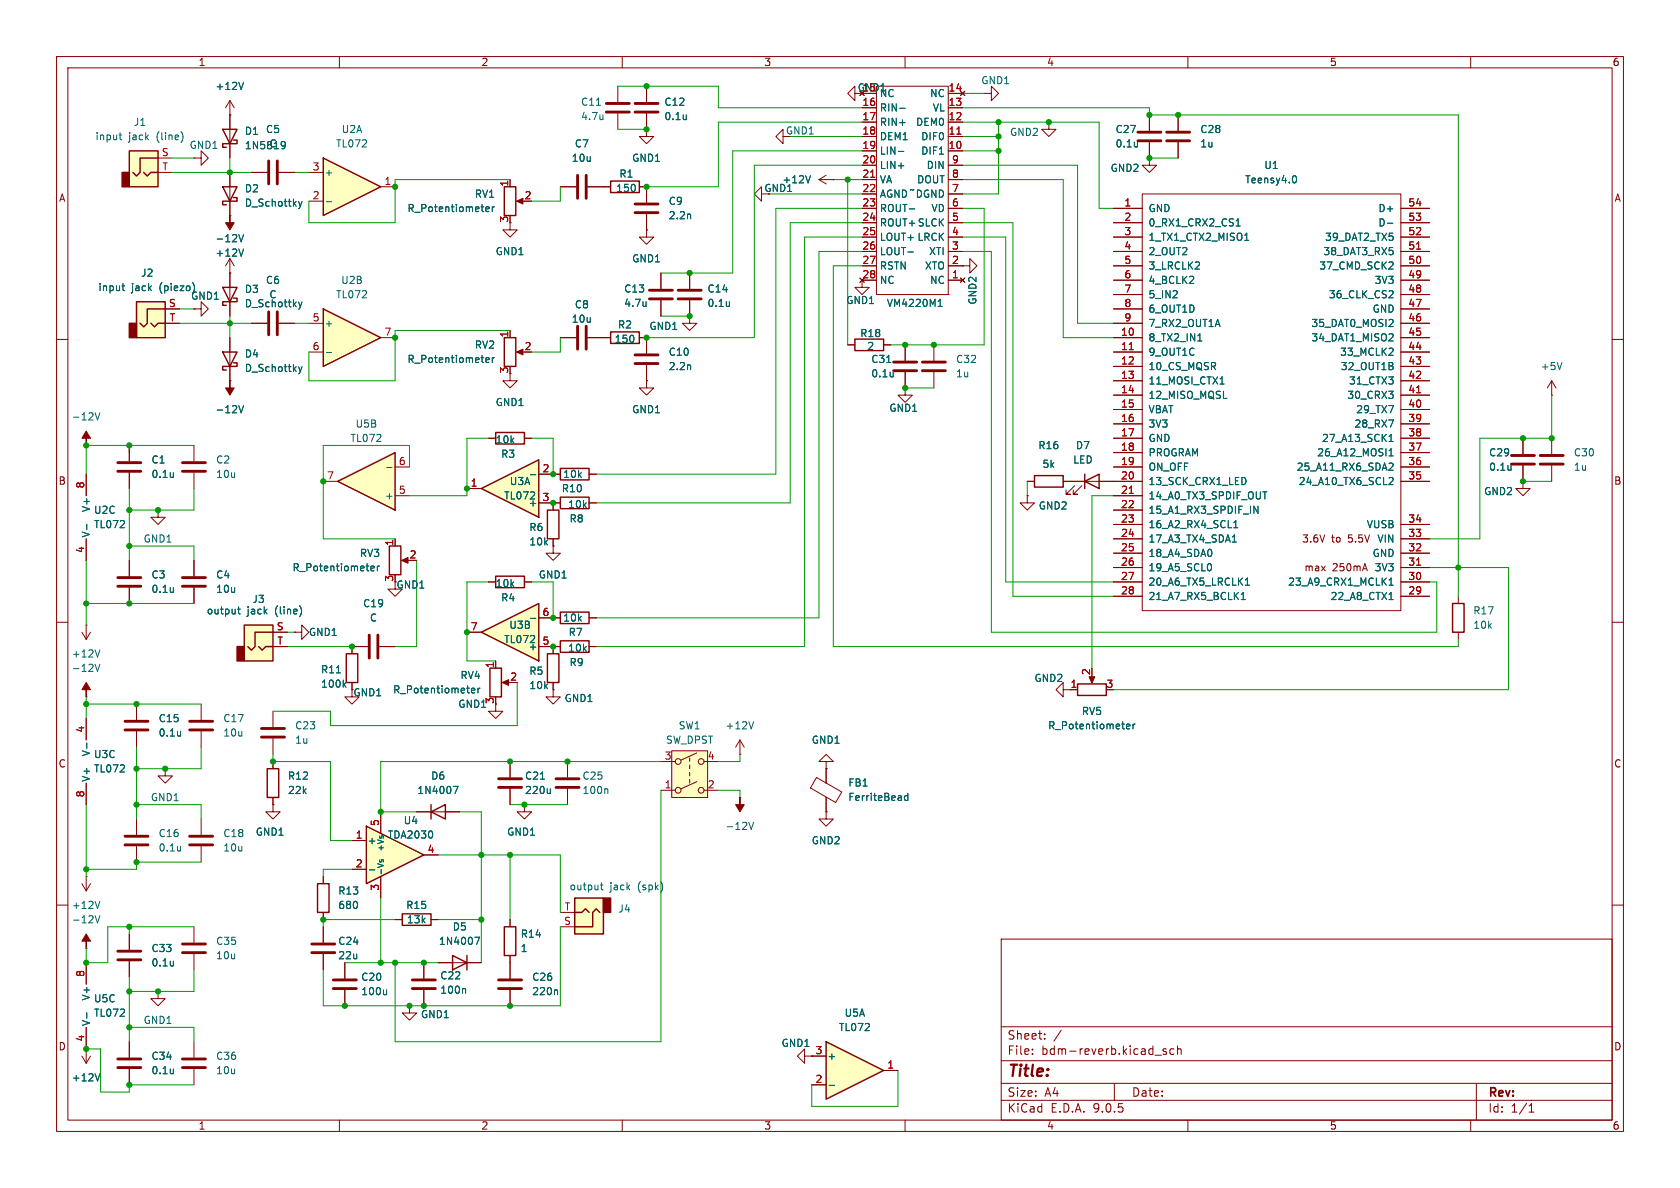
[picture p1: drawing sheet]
<svg xmlns="http://www.w3.org/2000/svg" width="297mm" height="210mm" viewBox="0 0 297 210" stroke-linecap="round" stroke-linejoin="round" font-family="sans-serif">
<defs><g id="words">
<text font-size="2.8" fill="#840000" x="178" y="190.9">Title:</text>
<g font-size="2.1" fill="#840000">
<text x="178" y="184">Sheet:</text>
<text x="178" y="186.7">File:</text>
<text x="184.1" y="186.7">bdm-reverb.kicad_sch</text>
<text x="178" y="196.9">KiCad</text>
<text x="178" y="194.1">Size:</text>
<text x="184.7" y="194.1">A4</text>
<text x="185.7" y="196.9">E.D.A.</text>
<text x="193.3" y="196.9">9.0.5</text>
<text x="200" y="194.1">Date:</text>
<text x="263" y="194.3">Rev:</text>
<text x="263" y="196.9">Id:</text>
<text x="267.1" y="196.9">1/1</text>
</g>
<g font-size="1.8" fill="#840000">
<text x="35" y="11.9">1</text>
<text x="85" y="11.9">2</text>
<text x="135" y="11.9">3</text>
<text x="185" y="11.9">4</text>
<text x="235" y="11.9">5</text>
<text x="285" y="11.9">6</text>
<text x="151.5" y="16.4">GND1</text>
<text x="10.3" y="35.9">A</text>
<text x="135" y="34.1">GND1</text>
<text x="285.3" y="35.9">A</text>
<text x="89.9" y="39.4" transform="rotate(-90 89.9 39.4)">3</text>
<text x="89.9" y="66.1" transform="rotate(-90 89.9 66.1)">3</text>
<text x="10.3" y="85.9">B</text>
<text x="285.3" y="85.9">B</text>
<text x="230.1" y="96.1">3.6V</text>
<text x="230.5" y="101.2">max</text>
<text x="235.4" y="96.1">to</text>
<text x="235.5" y="101.2">250mA</text>
<text x="238.4" y="96.1">5.5V</text>
<text x="69.6" y="102.9" transform="rotate(-90 69.6 102.9)">3</text>
<text x="62.4" y="123.3">GND1</text>
<text x="87.4" y="124.5" transform="rotate(-90 87.4 124.5)">3</text>
<text x="189.2" y="121.7">1</text>
<text x="10.3" y="135.9">C</text>
<text x="285.3" y="135.9">C</text>
<text x="10.3" y="185.9">D</text>
<text x="285.3" y="185.9">D</text>
<text x="35" y="199.9">1</text>
<text x="85" y="199.9">2</text>
<text x="135" y="199.9">3</text>
<text x="185" y="199.9">4</text>
<text x="235" y="199.9">5</text>
<text x="285" y="199.9">6</text>
</g>
<g font-size="1.8" fill="#006464">
<text x="38" y="16.1">+12V</text>
<text x="155.4" y="17.4">NC</text>
<text x="164.3" y="17.4">NC</text>
<text x="173.4" y="15.1">GND1</text>
<text x="23.6" y="22.5">J1</text>
<text x="46.9" y="23.7">C5</text>
<text x="60.3" y="23.7">U2A</text>
<text x="102.6" y="18.9">C11</text>
<text x="102.6" y="21.4">4.7u</text>
<text x="117.4" y="18.9">C12</text>
<text x="117.4" y="21.4">0.1u</text>
<text x="138.8" y="24">GND1</text>
<text x="155.4" y="22.5">RIN+</text>
<text x="155.4" y="19.9">RIN-</text>
<text x="161.8" y="22.5">DEM0</text>
<text x="164.8" y="19.9">VL</text>
<text x="197.1" y="23.7">C27</text>
<text x="212.1" y="23.7">C28</text>
<text x="16.8" y="25">input</text>
<text x="22.7" y="25">jack</text>
<text x="27.8" y="25">(line)</text>
<text x="33.4" y="26.5">GND1</text>
<text x="43.2" y="24">D1</text>
<text x="43.2" y="26.6">1N5819</text>
<text x="47.5" y="26.3">C</text>
<text x="59.3" y="26.3">TL072</text>
<text x="101" y="28.8">10u</text>
<text x="101.5" y="26.3">C7</text>
<text x="111.7" y="28.8">GND1</text>
<text x="155.4" y="27.5">LIN-</text>
<text x="155.4" y="25">DEM1</text>
<text x="162.8" y="27.5">DIF1</text>
<text x="162.8" y="25">DIF0</text>
<text x="178.5" y="24.2">GND2</text>
<text x="197.1" y="26.3">0.1u</text>
<text x="212.1" y="26.3">1u</text>
<text x="43.2" y="34.2">D2</text>
<text x="57.3" y="31.3">+</text>
<text x="83.8" y="35.2">RV1</text>
<text x="108.8" y="34.1">150</text>
<text x="109.4" y="31.6">R1</text>
<text x="138.2" y="32.6">+12V</text>
<text x="155.4" y="35.2">AGND DGND</text>
<text x="155.4" y="32.6">VA</text>
<text x="155.4" y="30.1">LIN+</text>
<text x="160.7" y="34.4">~</text>
<text x="162" y="32.6">DOUT</text>
<text x="163.7" y="30.1">DIN</text>
<text x="196.2" y="30.6">GND2</text>
<text x="220" y="32.6">Teensy4.0</text>
<text x="223.4" y="30.1">U1</text>
<text x="43.2" y="36.7">D_Schottky</text>
<text x="71.9" y="37.7">R_Potentiometer</text>
<text x="118.1" y="36.4">C9</text>
<text x="118.1" y="39">2.2n</text>
<text x="155.4" y="40.2">ROUT+ SLCK</text>
<text x="155.4" y="37.7">ROUT-</text>
<text x="164.6" y="37.7">VD</text>
<text x="202.9" y="37.7">GND</text>
<text x="202.9" y="40.2">0_RX1_CRX2_CS1</text>
<text x="243.6" y="37.7">D+</text>
<text x="243.6" y="40.2">D-</text>
<text x="38" y="45.6">+12V</text>
<text x="38" y="43">-12V</text>
<text x="87.5" y="45.3">GND1</text>
<text x="111.7" y="46.6">GND1</text>
<text x="155.4" y="47.9">RSTN</text>
<text x="155.4" y="45.3">LOUT-</text>
<text x="155.4" y="42.8">LOUT+ LRCK</text>
<text x="163.4" y="47.9">XTO</text>
<text x="164.1" y="45.3">XTI</text>
<text x="202.9" y="47.9">3_LRCLK2</text>
<text x="202.9" y="42.8">1_TX1_CTX2_MISO1</text>
<text x="202.9" y="45.3">2_OUT2</text>
<text x="233.1" y="47.9">37_CMD_SCK2</text>
<text x="233.9" y="45.3">38_DAT3_RX5</text>
<text x="234.2" y="42.8">39_DAT2_TX5</text>
<text x="17.3" y="51.7">input</text>
<text x="23.2" y="51.7">jack</text>
<text x="24.8" y="49.1">J2</text>
<text x="28.3" y="51.7">(piezo)</text>
<text x="33.7" y="53.2">GND1</text>
<text x="43.2" y="52">D3</text>
<text x="46.9" y="50.4">C6</text>
<text x="47.5" y="52.9">C</text>
<text x="59.3" y="52.9">TL072</text>
<text x="60.2" y="50.4">U2B</text>
<text x="110.2" y="51.9">C13</text>
<text x="125" y="51.9">C14</text>
<text x="149.5" y="53.9">GND1</text>
<text x="155.4" y="50.4">NC</text>
<text x="164.3" y="50.4">NC</text>
<text x="172.8" y="53.9" transform="rotate(-90 172.8 53.9)">GND2</text>
<text x="202.9" y="50.4">4_BCLK2</text>
<text x="202.9" y="52.9">5_IN2</text>
<text x="234.8" y="52.9">36_CLK_CS2</text>
<text x="242.9" y="50.4">3V3</text>
<text x="43.2" y="54.5">D_Schottky</text>
<text x="57.3" y="58">+</text>
<text x="101" y="57.3">10u</text>
<text x="101.5" y="54.7">C8</text>
<text x="109.1" y="58.3">R2</text>
<text x="110.2" y="54.5">4.7u</text>
<text x="114.7" y="58.5">GND1</text>
<text x="125" y="54.5">0.1u</text>
<text x="152" y="59.8">R18</text>
<text x="156.7" y="54.5">VM4220M1</text>
<text x="202.9" y="55.5">6_OUT1D</text>
<text x="202.9" y="58">7_RX2_OUT1A</text>
<text x="231.7" y="58">35_DAT0_MOSI2</text>
<text x="242.6" y="55.5">GND</text>
<text x="43.2" y="63.4">D4</text>
<text x="43.2" y="66">D_Schottky</text>
<text x="71.9" y="64.4">R_Potentiometer</text>
<text x="83.8" y="61.8">RV2</text>
<text x="108.6" y="60.8">150</text>
<text x="118.1" y="63.1">C10</text>
<text x="118.1" y="65.6">2.2n</text>
<text x="153.2" y="62.1">2</text>
<text x="153.9" y="64.4">C31</text>
<text x="168.9" y="64.4">C32</text>
<text x="202.9" y="60.6">8_TX2_IN1</text>
<text x="202.9" y="63.1">9_OUT1C</text>
<text x="202.9" y="65.6">10_CS_MQSR</text>
<text x="231.7" y="60.6">34_DAT1_MISO2</text>
<text x="236.8" y="63.1">33_MCLK2</text>
<text x="236.9" y="65.6">32_OUT1B</text>
<text x="272.3" y="65.6">+5V</text>
<text x="87.5" y="72">GND1</text>
<text x="153.9" y="66.9">0.1u</text>
<text x="168.9" y="66.9">1u</text>
<text x="202.9" y="68.2">11_MOSI_CTX1</text>
<text x="202.9" y="70.7">12_MISO_MQSL</text>
<text x="238.1" y="70.7">30_CRX3</text>
<text x="238.4" y="68.2">31_CTX3</text>
<text x="12.6" y="74.5">-12V</text>
<text x="38" y="73.3">-12V</text>
<text x="62.8" y="75.8">U5B</text>
<text x="111.7" y="73.3">GND1</text>
<text x="157.1" y="73">GND1</text>
<text x="202.9" y="73.3">VBAT</text>
<text x="202.9" y="75.8">3V3</text>
<text x="239.4" y="75.8">28_RX7</text>
<text x="239.7" y="73.3">29_TX7</text>
<text x="26.7" y="82.1">C1</text>
<text x="38.1" y="82.1">C2</text>
<text x="61.9" y="78.3">TL072</text>
<text x="87.5" y="78.6">10k</text>
<text x="88.5" y="81.1">R3</text>
<text x="183.5" y="79.6">R16</text>
<text x="184.2" y="82.9">5k</text>
<text x="189.6" y="82.1">LED</text>
<text x="190.1" y="79.6">D7</text>
<text x="202.9" y="78.3">GND</text>
<text x="202.9" y="80.9">PROGRAM</text>
<text x="202.9" y="83.4">ON_OFF</text>
<text x="229.1" y="83.4">25_A11_RX6_SDA2</text>
<text x="232.8" y="80.9">26_A12_MOSI1</text>
<text x="233.6" y="78.3">27_A13_SCK1</text>
<text x="263.2" y="80.9">C29</text>
<text x="263.2" y="83.4">0.1u</text>
<text x="278.1" y="83.4">1u</text>
<text x="278.1" y="80.9">C30</text>
<text x="26.7" y="84.7">0.1u</text>
<text x="38.1" y="84.7">10u</text>
<text x="67.9" y="88.5">+</text>
<text x="89" y="88.5">TL072</text>
<text x="90" y="86">U3A</text>
<text x="93.3" y="89.8">+</text>
<text x="99.2" y="87.2">R10</text>
<text x="99.5" y="84.7">10k</text>
<text x="202.9" y="86">13_SCK_CRX1_LED</text>
<text x="202.9" y="88.5">14_A0_TX3_SPDIF_OUT</text>
<text x="229.5" y="86">24_A10_TX6_SCL2</text>
<text x="262.3" y="87.7">GND2</text>
<text x="16.1" y="95.1" transform="rotate(-90 16.1 95.1)">V-</text>
<text x="16.1" y="90.6" transform="rotate(-90 16.1 90.6)">V+</text>
<text x="16.5" y="91">U2C</text>
<text x="16.5" y="93.6">TL072</text>
<text x="93.5" y="94.1">R6</text>
<text x="100.3" y="90">10k</text>
<text x="100.6" y="92.6">R8</text>
<text x="183.5" y="90.3">GND2</text>
<text x="202.9" y="91">15_A1_RX3_SPDIF_IN</text>
<text x="202.9" y="93.6">16_A2_RX4_SCL1</text>
<text x="241.5" y="93.6">VUSB</text>
<text x="25.3" y="96.1">GND1</text>
<text x="51.6" y="101.2">R_Potentiometer</text>
<text x="63.5" y="98.7">RV3</text>
<text x="93.5" y="96.6">10k</text>
<text x="202.9" y="96.1">17_A3_TX4_SDA1</text>
<text x="202.9" y="98.7">18_A4_SDA0</text>
<text x="202.9" y="101.2">19_A5_SCL0</text>
<text x="242.6" y="98.7">GND</text>
<text x="242.9" y="101.2">3V3</text>
<text x="243.4" y="96.1">VIN</text>
<text x="26.7" y="102.5">C3</text>
<text x="26.7" y="105">0.1u</text>
<text x="38.1" y="102.5">C4</text>
<text x="38.1" y="105">10u</text>
<text x="44.5" y="106.8">J3</text>
<text x="64.1" y="107.5">C19</text>
<text x="70" y="104.2">GND1</text>
<text x="87.5" y="104">10k</text>
<text x="88.5" y="106.5">R4</text>
<text x="95.1" y="102.5">GND1</text>
<text x="202.9" y="103.7">20_A6_TX5_LRCLK1</text>
<text x="202.9" y="106.3">21_A7_RX5_BCLK1</text>
<text x="227.6" y="103.7">23_A9_CRX1_MCLK1</text>
<text x="235.1" y="106.3">22_A8_CTX1</text>
<text x="36.5" y="108.8">output</text>
<text x="43.7" y="108.8">jack</text>
<text x="48.7" y="108.8">(line)</text>
<text x="54.5" y="112.6">GND1</text>
<text x="65.3" y="110.1">C</text>
<text x="89" y="113.9">TL072</text>
<text x="89.9" y="111.4">U3B</text>
<text x="93.3" y="110.1">-</text>
<text x="99.5" y="110.1">10k</text>
<text x="100.4" y="112.6">R7</text>
<text x="260.4" y="111.4">10k</text>
<text x="260.4" y="108.8">R17</text>
<text x="12.6" y="116.4">+12V</text>
<text x="12.6" y="119">-12V</text>
<text x="56.7" y="119.2">R11</text>
<text x="93.3" y="115.2">+</text>
<text x="93.5" y="119.5">R5</text>
<text x="100.3" y="115.4">10k</text>
<text x="100.6" y="118">R9</text>
<text x="56.7" y="121.8">100k</text>
<text x="69.4" y="122.8">R_Potentiometer</text>
<text x="80.9" y="125.3">GND1</text>
<text x="81.3" y="120.2">RV4</text>
<text x="93.5" y="122">10k</text>
<text x="99.7" y="124.3">GND1</text>
<text x="182.8" y="120.8">GND2</text>
<text x="27.9" y="127.9">C15</text>
<text x="27.9" y="130.4">0.1u</text>
<text x="39.4" y="127.9">C17</text>
<text x="39.4" y="130.4">10u</text>
<text x="52.1" y="131.7">1u</text>
<text x="52.1" y="129.1">C23</text>
<text x="117.6" y="131.7">SW_DPST</text>
<text x="119.9" y="129.1">SW1</text>
<text x="128.2" y="129.1">+12V</text>
<text x="143.4" y="131.7">GND1</text>
<text x="185.2" y="129.1">R_Potentiometer</text>
<text x="191.2" y="126.6">RV5</text>
<text x="16.1" y="133.8" transform="rotate(-90 16.1 133.8)">V-</text>
<text x="16.5" y="134.2">U3C</text>
<text x="16.5" y="136.8">TL072</text>
<text x="16.1" y="138.3" transform="rotate(-90 16.1 138.3)">V+</text>
<text x="26.6" y="141.8">GND1</text>
<text x="50.8" y="140.6">22k</text>
<text x="50.8" y="138">R12</text>
<text x="73.7" y="140.6">1N4007</text>
<text x="76.1" y="138">D6</text>
<text x="92.7" y="140.6">220u</text>
<text x="92.7" y="138">C21</text>
<text x="102.9" y="140.6">100n</text>
<text x="102.9" y="138">C25</text>
<text x="149.9" y="139.2">FB1</text>
<text x="149.9" y="141.8">FerriteBead</text>
<text x="27.9" y="148.2">C16</text>
<text x="39.4" y="148.2">C18</text>
<text x="45.1" y="147.9">GND1</text>
<text x="64.9" y="149.5">+</text>
<text x="68.5" y="148.4">TDA2030</text>
<text x="71.3" y="145.9">U4</text>
<text x="89.6" y="147.9">GND1</text>
<text x="128.2" y="146.9">-12V</text>
<text x="143.4" y="149.5">GND2</text>
<text x="27.9" y="150.7">0.1u</text>
<text x="39.4" y="150.7">10u</text>
<text x="12.6" y="160.9">+12V</text>
<text x="59.7" y="160.9">680</text>
<text x="59.7" y="158.3">R13</text>
<text x="71.7" y="160.9">R15</text>
<text x="100.6" y="157.6">output</text>
<text x="107.8" y="157.6">jack</text>
<text x="109.2" y="161.5">J4</text>
<text x="112.9" y="157.6">(spk)</text>
<text x="12.6" y="163.4">-12V</text>
<text x="38.1" y="167.2">C35</text>
<text x="59.7" y="167.2">C24</text>
<text x="71.8" y="163.4">13k</text>
<text x="77.5" y="167.2">1N4007</text>
<text x="79.9" y="164.7">D5</text>
<text x="92" y="166">R14</text>
<text x="26.7" y="168.5">C33</text>
<text x="26.7" y="171">0.1u</text>
<text x="38.1" y="169.8">10u</text>
<text x="59.7" y="169.8">22u</text>
<text x="63.8" y="173.6">C20</text>
<text x="77.7" y="173.3">C22</text>
<text x="92" y="168.5">1</text>
<text x="94" y="173.6">C26</text>
<text x="16.1" y="177" transform="rotate(-90 16.1 177)">V+</text>
<text x="16.5" y="177.4">U5C</text>
<text x="16.5" y="179.9">TL072</text>
<text x="63.8" y="176.1">100u</text>
<text x="77.7" y="175.9">100n</text>
<text x="94" y="176.1">220n</text>
<text x="149.2" y="179.9">U5A</text>
<text x="16.1" y="181.5" transform="rotate(-90 16.1 181.5)">V-</text>
<text x="25.3" y="181.2">GND1</text>
<text x="74.3" y="180.2">GND1</text>
<text x="138.1" y="185.3">GND1</text>
<text x="148.2" y="182.5">TL072</text>
<text x="12.6" y="191.4">+12V</text>
<text x="26.7" y="187.6">C34</text>
<text x="26.7" y="190.1">0.1u</text>
<text x="38.1" y="187.6">C36</text>
<text x="38.1" y="190.1">10u</text>
<text x="146.2" y="187.6">+</text>
</g>
<g font-size="1.8" fill="#a90000">
<text x="152.4" y="16.3">15</text>
<text x="167.6" y="16.3">14</text>
<text x="152.4" y="23.9">18</text>
<text x="152.4" y="21.3">17</text>
<text x="152.4" y="18.8">16</text>
<text x="167.6" y="23.9">11</text>
<text x="167.6" y="21.3">12</text>
<text x="167.6" y="18.8">13</text>
<text x="28.5" y="27.7">S</text>
<text x="152.4" y="29">20</text>
<text x="152.4" y="26.4">19</text>
<text x="167.6" y="26.4">10</text>
<text x="168.2" y="29">9</text>
<text x="28.6" y="30.2">T</text>
<text x="55.2" y="30.2">3</text>
<text x="55.2" y="35.3">2</text>
<text x="67.9" y="32.8">1</text>
<text x="89.9" y="33.1" transform="rotate(-90 89.9 33.1)">1</text>
<text x="92.6" y="35.3">2</text>
<text x="152.4" y="34">22</text>
<text x="152.4" y="31.5">21</text>
<text x="168.2" y="34">7</text>
<text x="168.2" y="31.5">8</text>
<text x="152.4" y="41.7">25</text>
<text x="152.4" y="39.1">24</text>
<text x="152.4" y="36.6">23</text>
<text x="168.2" y="41.7">4</text>
<text x="168.2" y="39.1">5</text>
<text x="168.2" y="36.6">6</text>
<text x="198.7" y="36.6">1</text>
<text x="198.7" y="39.1">2</text>
<text x="198.7" y="41.7">3</text>
<text x="248.9" y="36.6">54</text>
<text x="248.9" y="39.1">53</text>
<text x="248.9" y="41.7">52</text>
<text x="152.4" y="46.7">27</text>
<text x="152.4" y="44.2">26</text>
<text x="168.2" y="46.7">2</text>
<text x="168.2" y="44.2">3</text>
<text x="198.7" y="46.7">5</text>
<text x="198.7" y="44.2">4</text>
<text x="248.9" y="44.2">51</text>
<text x="248.9" y="46.7">50</text>
<text x="152.4" y="49.3">28</text>
<text x="168.2" y="49.3">1</text>
<text x="198.7" y="49.3">6</text>
<text x="198.7" y="51.8">7</text>
<text x="248.9" y="49.3">49</text>
<text x="248.9" y="51.8">48</text>
<text x="29.8" y="54.4">S</text>
<text x="29.9" y="56.9">T</text>
<text x="55.2" y="56.9">5</text>
<text x="67.9" y="59.4">7</text>
<text x="89.9" y="59.8" transform="rotate(-90 89.9 59.8)">1</text>
<text x="198.1" y="59.4">10</text>
<text x="198.7" y="54.4">8</text>
<text x="198.7" y="56.9">9</text>
<text x="248.9" y="54.4">47</text>
<text x="248.9" y="56.9">46</text>
<text x="248.9" y="59.4">45</text>
<text x="55.2" y="62">6</text>
<text x="92.6" y="62">2</text>
<text x="198.1" y="62">11</text>
<text x="198.1" y="64.5">12</text>
<text x="248.9" y="62">44</text>
<text x="248.9" y="64.5">43</text>
<text x="198.1" y="67.1">13</text>
<text x="198.1" y="69.6">14</text>
<text x="248.9" y="67.1">42</text>
<text x="248.9" y="69.6">41</text>
<text x="198.1" y="72.1">15</text>
<text x="198.1" y="74.7">16</text>
<text x="198.1" y="77.2">17</text>
<text x="248.9" y="72.1">40</text>
<text x="248.9" y="74.7">39</text>
<text x="248.9" y="77.2">38</text>
<text x="70.4" y="82.3">6</text>
<text x="95.8" y="83.6">2</text>
<text x="198.1" y="79.8">18</text>
<text x="198.1" y="82.3">19</text>
<text x="248.9" y="79.8">37</text>
<text x="248.9" y="82.3">36</text>
<text x="15" y="86.4" transform="rotate(-90 15 86.4)">8</text>
<text x="57.7" y="84.8">7</text>
<text x="70.4" y="87.4">5</text>
<text x="83.1" y="86.1">1</text>
<text x="95.8" y="88.6">3</text>
<text x="198.1" y="84.8">20</text>
<text x="198.1" y="87.4">21</text>
<text x="198.1" y="89.9">22</text>
<text x="248.9" y="84.8">35</text>
<text x="198.1" y="92.5">23</text>
<text x="198.1" y="95">24</text>
<text x="248.9" y="92.5">34</text>
<text x="248.9" y="95">33</text>
<text x="15" y="97.9" transform="rotate(-90 15 97.9)">4</text>
<text x="69.6" y="96.6" transform="rotate(-90 69.6 96.6)">1</text>
<text x="72.3" y="98.8">2</text>
<text x="198.1" y="97.5">25</text>
<text x="198.1" y="100.1">26</text>
<text x="248.9" y="97.5">32</text>
<text x="248.9" y="100.1">31</text>
<text x="198.1" y="102.6">27</text>
<text x="198.1" y="105.2">28</text>
<text x="248.9" y="102.6">30</text>
<text x="248.9" y="105.2">29</text>
<text x="48.8" y="111.5">S</text>
<text x="83.1" y="111.5">7</text>
<text x="95.8" y="109">6</text>
<text x="48.9" y="114">T</text>
<text x="87.4" y="118.2" transform="rotate(-90 87.4 118.2)">1</text>
<text x="95.8" y="114">5</text>
<text x="192.8" y="119.5" transform="rotate(-90 192.8 119.5)">2</text>
<text x="90.1" y="120.4">2</text>
<text x="195.5" y="121.7">3</text>
<text x="15" y="129.6" transform="rotate(-90 15 129.6)">4</text>
<text x="117.4" y="134.4">3</text>
<text x="125" y="134.4">4</text>
<text x="15" y="141" transform="rotate(-90 15 141)">8</text>
<text x="117.4" y="139.4">1</text>
<text x="125" y="139.4">2</text>
<text x="62.8" y="148.3">1</text>
<text x="67.1" y="146.1" transform="rotate(-90 67.1 146.1)">5</text>
<text x="62.8" y="153.4">2</text>
<text x="75.5" y="150.9">4</text>
<text x="67.1" y="157.6" transform="rotate(-90 67.1 157.6)">3</text>
<text x="99.7" y="161">T</text>
<text x="99.6" y="163.6">S</text>
<text x="15" y="172.8" transform="rotate(-90 15 172.8)">8</text>
<text x="15" y="184.2" transform="rotate(-90 15 184.2)">4</text>
<text x="144.1" y="186.4">3</text>
<text x="144.1" y="191.5">2</text>
<text x="156.8" y="189">1</text>
</g>
<g font-size="1.4" fill="#006464">
<text x="68" y="154.8" transform="rotate(-90 68 154.8)">-Vs</text>
<text x="68" y="150.7" transform="rotate(-90 68 150.7)">+Vs</text>
</g>
</g></defs>
<g fill="none" stroke="#840000" stroke-width=".18">
<path d="M10 10h277v190h-277zM12 12h273v186h-273zM60 10v2M110 10v2M160 10v2M210 10v2M260 10v2M134.6 34.3v-1.3l-1.3 1.3 1.3 1.3v-1.3h1.3M138.4 24.1v-1.2l-1.2 1.2 1.2 1.3v-1.3h1.3M144.8 31.8l1.2 .7M144.8 31.8h2.5M146 31l-1.2 .8"/>
<path d="M147.3 31.8h.1M114.3 40.6v1.3h1.3l-1.3 1.3-1.3-1.3h1.3M114.3 40.6h.1M10 60h2M285 60h2M10 110h2M285 110h2M130.8 133.4h.1M130.8 130.8l-.8 1.3M130.8 130.8l.8 1.3M130.8 130.8v2.6M144.3 137.4l4.5 2.6-1.1 1.9-4.4-2.6z"/>
<path d="M146 134.6h1.3l-1.3-1.2-1.2 1.2h1.2v1.3M146 135.9h.1M146 135.9v2.5M130.8 141h.1M146 143.5v1.3h1.3l-1.3 1.3-1.2-1.3h1.2M146 143.5h.1M146 140.9v2.6M10 160h2M177 166h108v32h-108zM285 160h2M60 198v2M110 198v2"/>
<path d="M160 198v2M177 194.5h108M177 191.5h108M177 187.5h108M177 181.5h108M182.5 186.3v.1M182.5 185.5v.1M184.7 183.6v.1M184.7 182.8v.1M187.6 182.1l-1.3 2M197 191.5v3M204.2 186.5h1.1"/>
<path d="M206.2 185.5l-.4-.1-.2 .2 .1 .2 .5 .2v.3h-.6M207.5 185.5l-.4-.1-.3 .3v.4l.2 .2h.5M208.2 185.5l.2-.1 .3 .1 .1 .9M208.2 184.9v1.5M210 198v2M260 198v2M261 191.5v6.5M270.3 196.6h.9M270.3 195.5l.4-.4v1.5"/>
</g>
<path d="M143.3 31.1l-.4 1.2M133.2 127.6l-.4 1.2M132.4 145.4l.4 1.2 .4-1.2M160.5 140.2v1.3M160.5 140.7h-.4l-.2 .2 .1 .5h.5" fill="none" stroke="#006464" stroke-width=".18"/>
<path d="M130.8 141v1.2h.8l-.8 1.3-.8-1.3h.8z" fill="#840000" stroke="#840000" stroke-width=".18"/>
<path d="M118.7 132.7h6.4v8.3h-6.4z" fill="#ffffc2"/>
<g fill="none" stroke="#840000" stroke-width=".18">
<path d="M109.2 15.2v2.8M109.2 20.1v2.8M114.3 22.9v1.2h1.3l-1.3 1.3-1.3-1.3h1.3M114.3 22.9h.1M114.3 33v2.8M114.3 37.8v2.8M100.3 134.6v2.8M100.3 139.4v2.8M116.8 134.6h2.6M116.8 139.7h2.6M118.7 132.7h6.4v8.3h-6.4zM121.9 134v.6"/>
<path d="M121.9 135.3v.6M121.9 136.5v.7M121.9 137.8v.6M123.2 133.1l-2.8 1.3M123.2 138.2l-2.8 1.2M124.5 134.6h2.5M124.5 139.7h2.5"/>
<circle cx="119.9" cy="139.7" r=".51"/>
<circle cx="119.9" cy="134.6" r=".51"/>
<circle cx="124" cy="139.7" r=".51"/>
<circle cx="124" cy="134.6" r=".51"/>
</g>
<path d="M107.2 18.3h4.1M107.2 19.8h4.1M112.3 36.1h4M112.3 37.6h4M98.3 137.7h4.1M98.3 139.2h4.1" fill="none" stroke="#840000" stroke-width=".51"/>
<path d="M105.4 18.6h.8M106.6 20.3v.9M106.6 21l-.1 .1M122 37.9l.1 .8M107.3 139.4l.2 .2v.7" fill="none" stroke="#006464" stroke-width=".18"/>
<path d="M146 184.2l10.2 5-10.2 5.1z" fill="#ffffc2"/>
<path d="M146 184.2l10.2 5-10.2 5.1z" fill="none" stroke="#840000" stroke-width=".25"/>
<path d="M274.3 69.9h.1M274.3 67.3l-.7 1.3M274.3 67.3l.8 1.3M274.3 67.3v2.6M142.2 186.7v-1.3l-1.2 1.3 1.2 1.3v-1.3h1.3M143.5 186.7h.1M143.5 186.7h2.5M143.5 191.8h2.5M156.2 189.2h2.5" fill="none" stroke="#840000" stroke-width=".18"/>
<path d="M276.1 64.1l-.4 1.2M146.6 191.9h.9" fill="none" stroke="#006464" stroke-width=".18"/>
<path d="M101.6 158.8h5.1v6.3h-5.1z" fill="#ffffc2"/>
<path d="M106.7 158.8h1.2v2.5h-1.2z" fill="#840000" stroke="#840000" stroke-width=".25"/>
<path d="M87.6 76.5h5.1v2h-5.1zM191.8 85.1l2.5-1.3v2.6zM191.8 83.8v2.6M87.6 101.9h5.1v2h-5.1zM101.6 158.8h5.1v6.3h-5.1zM101.6 161.3h1.3l.6-.6 .6 .6M106 161.3l-.6-.6-.6 .6v2.5h-3.2" fill="none" stroke="#840000" stroke-width=".25"/>
<g fill="none" stroke="#840000" stroke-width=".18">
<path d="M203.2 20.3v2.8M203.2 25.1v2.8M86.4 77.5h1.2M92.7 77.5h1.3M189.2 85.1h7.6M190 85.9l-1.5 1.5h.7h-.7v-.8M191.3 85.9l-1.6 1.5h.8h-.8v-.8M69.8 102.9v1.2h1.3l-1.3 1.3-1.2-1.3h1.2M86.4 102.9h1.2M92.7 102.9h1.3M62.2 121.9v1.3h1.3l-1.3 1.3-1.2-1.3h1.2M87.6 124.5v1.2h1.3l-1.3 1.3-1.2-1.3h1.2"/>
<path d="M90.2 134.6v2.8M90.2 139.4v2.8M97.8 121.9v1.3h1.3l-1.3 1.3-1.3-1.3h1.3M97.8 121.9h.1M72.4 177.8v1.3h1.3l-1.3 1.2-1.3-1.2h1.3M72.4 177.8h.1M99.1 163.8h2.5M99.1 161.3h2.5"/>
</g>
<path d="M201.1 25.1v.9M201.1 25.9h-.1M95.5 137.7h.8M97.3 139.4v.9M97.3 140.2l-.2 .1M106.1 156.5h.5M106.3 156v1.1l.3 .2" fill="none" stroke="#006464" stroke-width=".18"/>
<path d="M201.2 23.4h4M201.2 24.9h4M88.1 137.7h4.1M88.1 139.2h4.1" fill="none" stroke="#840000" stroke-width=".51"/>
<path d="M85.1 111.8l10.1-5.1v10.1z" fill="#ffffc2"/>
<path d="M85.1 111.8l10.1-5.1v10.1zM76.2 143.5l2.5-1.3v2.6zM76.2 142.2v2.6" fill="none" stroke="#840000" stroke-width=".25"/>
<path d="M97.8 96.5v1.3h1.3l-1.3 1.3-1.3-1.3h1.3M97.8 96.5h.1M82.5 111.8h2.6M95.2 114.3h2.6M95.2 109.2h2.6M73.7 143.5h7.6" fill="none" stroke="#840000" stroke-width=".18"/>
<path d="M93.8 109.3h.9M80.1 139h.9l-.6 1.3" fill="none" stroke="#006464" stroke-width=".18"/>
<path d="M85.1 86.4l10.1-5.1v10.1z" fill="#ffffc2"/>
<g fill="none" stroke="#840000" stroke-width=".25">
<path d="M39.4 33h2.5l-1.3 2.6zM41.3 34.9h.6v.7h-2.5v.6h.6M107.9 32h5.1v2h-5.1zM107.9 58.7h5.1v2h-5.1zM151.1 59.9h5.1v2.1h-5.1zM85.1 86.4l10.1-5.1v10.1zM96.8 90.2h2v5.1h-2zM99.1 82.8h5v2h-5zM99.1 87.9h5v2h-5zM182.9 84.1h5.1v2h-5.1zM96.8 115.6h2v5.1h-2zM99.1 113.3h5v2h-5z"/>
<path d="M99.1 108.2h5v2h-5zM256.8 106.7h2v5.1h-2zM190.5 120.9h5.1v2h-5.1zM56.1 156.2h2.1v5.1h-2.1zM71.1 161.5h5.1v2.1h-5.1zM89.2 163.8h2v5.1h-2z"/>
</g>
<g fill="none" stroke="#840000" stroke-width=".18">
<path d="M114.3 15.2v2.8M151.1 16.5v-1.3l-1.2 1.3 1.2 1.3v-1.3h1.3M152.4 19.1h2.5M154.9 15.2h12.7v36.9h-12.7zM167.6 19.1h2.6M167.6 16.5h2.6M169.8 16.1l.8 .8M170.6 16.1l-.8 .8M174 16.5h1.3v-1.3l1.2 1.3-1.2 1.3v-1.3M174 16.5h.1M40.6 30.5v7.6M90.2 39.4v1.2h1.2l-1.2 1.3-1.3-1.3h1.3"/>
<path d="M99.1 33h2.8M103.9 33h4M113 33h1.3M114.3 20.1v2.8M152.4 36.8h2.5M152.4 39.4h2.5M152.4 34.3h2.5M152.4 31.8h2.5M152.4 29.2h2.5M152.4 26.7h2.5M152.4 24.1h2.5M152.4 21.6h2.5"/>
<path d="M167.6 36.8h2.6M167.6 39.4h2.6M167.6 34.3h2.6M167.6 31.8h2.6M167.6 29.2h2.6M167.6 26.7h2.6M167.6 24.1h2.6M167.6 21.6h2.6M185.4 21.6v1.3h1.3l-1.3 1.2-1.3-1.2h1.3M185.4 21.6h.1M196.8 36.8h5.1M196.8 39.4h5.1"/>
<path d="M201.9 34.3h45.7v73.7h-45.7zM203.2 27.9v1.3h1.3l-1.3 1.3-1.3-1.3h1.3M203.2 27.9h.1M208.3 20.3v2.8M208.3 25.1v2.8M247.6 36.8h5.1M247.6 39.4h5.1M40.6 48.3h.1M40.6 45.7l-.7 1.3M40.6 45.7l.8 1.3M40.6 45.7v2.6M44.4 57.2h2.8"/>
<path d="M49.3 57.2h2.8M99.1 59.7h2.8M103.9 59.7h4M113 59.7h1.3v2.8M116.8 48.3v2.8M116.8 53.1v2.8M121.9 55.9v1.3h1.3l-1.3 1.2-1.3-1.2h1.3M121.9 55.9h.1M121.9 48.3v2.8M121.9 53.1v2.8M152.4 47h2.5M152.4 41.9h2.5"/>
<path d="M152.4 44.5h2.5M154.9 49.5h-2.5v1.3h1.3l-1.3 1.3-1.3-1.3h1.3M167.6 52.1h.1M167.6 47h2.6M167.6 49.5h2.6M167.6 41.9h2.6M167.6 44.5h2.6M169.8 49.1l.8 .8M170.2 47h1.2v-1.3l1.3 1.3-1.3 1.3v-1.3M170.2 47h.1M170.6 49.1l-.8 .8M196.8 59.7h5.1"/>
<path d="M196.8 47h5.1M196.8 49.5h5.1M196.8 52.1h5.1M196.8 54.6h5.1M196.8 57.2h5.1M196.8 41.9h5.1M196.8 44.5h5.1M247.6 59.7h5.1M247.6 47h5.1M247.6 49.5h5.1M247.6 52.1h5.1M247.6 54.6h5.1"/>
<path d="M247.6 57.2h5.1M247.6 41.9h5.1M247.6 44.5h5.1M90.2 66v1.3h1.2l-1.2 1.3-1.3-1.3h1.3M114.3 67.3v1.3h1.3l-1.3 1.3-1.3-1.3h1.3M114.3 67.3h.1M114.3 64.5v2.8M149.9 61h1.2M156.2 61h1.3M160 68.6v1.3h1.3l-1.3 1.2-1.3-1.2h1.3M160 68.6h.1M160 61v2.8"/>
<path d="M160 65.8v2.8M165.1 61v2.8M165.1 65.8v2.8M196.8 62.2h5.1M196.8 64.8h5.1M196.8 67.3h5.1M196.8 69.9h5.1M196.8 72.4h5.1M196.8 74.9h5.1M196.8 77.5h5.1M247.6 62.2h5.1M247.6 64.8h5.1"/>
<path d="M247.6 67.3h5.1M247.6 69.9h5.1M247.6 72.4h5.1M247.6 74.9h5.1M247.6 77.5h5.1M269.2 77.5v2.8M274.3 77.5v2.8M82.5 86.4h2.6M95.2 88.9h3.9M95.2 83.8h3.9M97.8 88.9v1.3M97.8 95.3v1.2"/>
<path d="M104.1 88.9h1.3M104.1 83.8h1.3M181.6 87.6v1.3h1.3l-1.3 1.3-1.3-1.3h1.3M181.6 87.6h.1M181.6 85.1h1.3M188 85.1h1.2M196.8 85.1h5.1M196.8 80h5.1M196.8 82.6h5.1M196.8 87.6h5.1M196.8 90.2h5.1M196.8 92.7h5.1"/>
<path d="M196.8 95.3h5.1M196.8 97.8h5.1M247.6 85.1h5.1M247.6 80h5.1M247.6 82.6h5.1M247.6 92.7h5.1M247.6 95.3h5.1M247.6 97.8h5.1M269.2 85.1v1.3h1.3l-1.3 1.2-1.2-1.2h1.2M269.2 85.1h.1M269.2 82.3v2.8M274.3 82.3v2.8"/>
<path d="M14.5 111.8l.7 1.2M15.2 110.5h.1M15.2 110.5v2.5M16 111.8l-.8 1.2M62.2 114.3h2.8M67.1 114.3h2.7M97.8 109.2h1.3M99.1 114.3h-1.3v1.3M104.1 114.3h1.3M104.1 109.2h1.3M193 119.4v1M196.8 100.3h5.1"/>
<path d="M196.8 102.9h5.1M196.8 105.4h5.1M247.6 100.3h5.1M247.6 102.9h5.1M247.6 105.4h5.1M257.8 105.4v1.3M257.8 111.8v1.2M15.2 123.2h.1M29.2 135.9v1.3h1.3l-1.3 1.2-1.3-1.2h1.3M29.2 135.9h.1M97.8 120.7v1.2M188 121.9v-1.2l-1.3 1.2 1.3 1.3v-1.3h2.5"/>
<path d="M14.5 156.2l.7 1.3M15.2 154.9h.1M15.2 154.9v2.6M16 156.2l-.8 1.3M35.6 144.8v2.8M35.6 149.6v2.8M57.1 154.9v1.3M15.2 167.6h.1M15.2 170.2v3.8M22.9 165.1v2.8M22.9 169.9v2.8M27.9 175.3v1.2h1.3l-1.3 1.3-1.2-1.3h1.2"/>
<path d="M27.9 175.3h.1M34.3 163.8v2.8M34.3 168.7v2.8M57.1 161.3v1.3M69.8 162.6h1.3M76.2 162.6h1.3M90.2 162.6v1.2M90.2 168.9v4.1M90.2 175v2.8M14.5 186.7l.7 1.3M15.2 185.4h.1M15.2 181.6v6.4"/>
<path d="M16 186.7l-.8 1.3M22.9 184.2v2.7M22.9 189v2.8M34.3 184.2v2.7M34.3 189v2.8"/>
</g>
<g fill="none" stroke="#006464" stroke-width=".18">
<path d="M159.1 19.1h.9M52.8 35.6l.3 .9M53.1 36.5l-.3 .4M53.4 35.6l-.3 .9M121.3 20.3v.9M121.3 21v.1M158.8 26.8h1M160.7 36.9h1M218.5 39.9h.8M218.6 39l.3-.3v1.2M228.8 31.1a.68 .68 0 0 1 .4 .6 .68 .68 0 0 1-.4 .6M245.3 39.5h.9"/>
<path d="M43.1 44l-.5 1.3M114.2 53.3v.9M114.2 54.1h.1M128.9 53.3v.9M128.9 54.1h.1M160.5 44.5h1M165.8 54.2h.8M166 53.2l.2-.3v1.3M220 42.5h.8M245.5 47.6h.8M246 51.4l.3 .2-.1 .3-.7 .7h.8M246.2 59.1l.1 .1-.1 .3-.7 .8h.8"/>
<path d="M246.2 56.5l.1 .2-.1 .3-.7 .7h.8M246.2 46.4v.4M122 64.6l.1 .7M156.8 64.1h.7M157.9 65.8v.8M157.9 66.5l-.1 .1M211.8 60.3h.7M215.7 67.9h.7M245.5 74.2h.9l-.6 1.3M245.6 78h.7M245.6 77.1l.3-.3v1.2M245.6 79.7l.3-.4v1.3"/>
<path d="M246.2 61.6l.1 .2-.1 .3-.7 .7h.8M93.8 83.9h.9M214 99.7l.2 .4-.2 .7M214.2 97.3v.8M217.9 95.8h.7M218.1 93.3h.7M218.1 92.4l.4-.4v1.3M218.1 94.7l.1-.1v1.2M220.2 84.6l.1 .3-.1 .6M221.7 89.5l.7 1.2v-1.2M223.2 86.9h.8M245.6 80.6h.7"/>
<path d="M245.7 81.9h.5l.1 .3-.8 .9h.8M245.7 84.4l.5 .1 .1 .3-.8 .9h.8M267.1 82.3v.8M267.1 83v.1M16.8 117.4l.4 1.3 .5-1.3M17.7 114.9l-.5 1.2M219.4 106h.8M219.4 105.1l.4-.4v1.3M220.2 103.4h.7M220.2 102.5l.3-.3v1.2M245.6 103.4h.7M245.6 106h.7"/>
<path d="M245.6 102.5l.3-.3v1.2M199.1 128.4l.7-.1-.1-.2-.4-.1-.2 .2 .1 .6h.5M200.3 128v.8M200.7 128l-.4 .2M17.7 159.3l-.5 1.3M15.3 179v1M16.8 161.9l.4 1.2 .5-1.2M30.7 169.9v.9M30.7 170.6l-.1 .1M98.4 175l.2 .2v.6M17.7 189.8l-.5 1.3M30.7 189v.8"/>
<path d="M30.7 189.7h-.1"/>
</g>
<g fill="none" stroke="#840000" stroke-width=".51">
<path d="M112.3 18.3h4M112.3 19.8h4M102.1 31v4.1M103.6 31v4.1M206.2 23.4h4.1M206.2 24.9h4.1M47.5 55.1v4.1M49 55.1v4.1M102.1 57.7v4M103.6 57.7v4M114.8 51.3h4.1M114.8 52.8h4.1"/>
<path d="M119.9 51.3h4.1M119.9 52.8h4.1M112.3 62.7h4M112.3 64.3h4M158 64h4.1M158 65.5h4.1M163.1 64h4M163.1 65.5h4M267.2 80.5h4.1M267.2 82h4.1M272.3 80.5h4.1M272.3 82h4.1"/>
<path d="M65.3 112.3v4M66.8 112.3v4M33.5 147.8h4.1M33.5 149.4h4.1M20.8 168.1h4.1M20.8 169.7h4.1M32.3 166.9h4M32.3 168.4h4M88.1 173.2h4.1M88.1 174.8h4.1M20.8 187.2h4.1M20.8 188.7h4.1"/>
<path d="M32.3 187.2h4M32.3 188.7h4"/>
</g>
<path d="M153.9 31.3h.7M169.2 23.7h.7M250.4 44h.8M199.6 61.8h.8M250.4 69.4h.8M199.6 87.2h.8M250.4 99.9h.8" fill="none" stroke="#a90000" stroke-width=".18"/>
<g fill="#840000" stroke="#840000" stroke-width=".18">
<path d="M192.5 119.6h1l-.5 1.2z"/>
<path d="M15.2 165.1l.8 1.3h-.8v1.2v-1.2h-.7z"/>
<path d="M15.2 120.7l.8 1.2h-.8v1.3v-1.3h-.7z"/>
</g>
<path d="M22.9 26.7h5v6.3h-5z" fill="#ffffc2"/>
<path d="M21.6 30.5h1.3v2.5h-1.3z" fill="#840000" stroke="#840000" stroke-width=".25"/>
<path d="M22.9 26.7h5v6.3h-5zM25.4 30.5l.6 .6 .7-.6h1.2M27.9 27.9h-3.1v2.6l-.7 .6-.6-.6M39.4 22.9h2.5l-1.3 2.5zM41.3 24.8h.6v.6h-2.5v.6h.6" fill="none" stroke="#840000" stroke-width=".25"/>
<g fill="none" stroke="#840000" stroke-width=".18">
<path d="M40.6 17.8v10.1M40.6 17.8l-.7 1.3M40.6 17.8l.8 1.3M27.9 27.9h2.6M27.9 30.5h2.6M34.3 27.9h1.3v-1.2l1.2 1.2-1.2 1.3v-1.3M34.3 27.9h.1M40.6 20.3h.1M44.4 30.5h2.8M49.3 30.5h2.8M15.2 78.7h.1M22.9 78.7v2.8"/>
<path d="M15.2 83.8v3.8M15.2 95.3v3.8M22.9 83.6v2.8M22.9 99.1v2.8M34.3 99.1v2.8M22.9 103.9v2.8M34.3 103.9v2.8M15.2 127v3.8M15.2 138.4v3.8M24.1 124.5v2.8M24.1 129.3v2.8M35.6 124.5v2.8"/>
<path d="M35.6 129.3v2.8M48.3 125.7v2.8M48.3 130.6v2.8M92.7 142.2v1.3h1.3l-1.3 1.3-1.3-1.3h1.3M92.7 142.2h.1M61 170.2v2.8M61 175v2.8"/>
</g>
<g fill="none" stroke="#006464" stroke-width=".18">
<path d="M43.1 14.5l-.5 1.3M21 23.9h.5M21.2 23.4v1.1l.3 .2M32.2 23.5l.2 .6-.2 .9M49.8 25.1l.4-.1 .2 .1a.84 .84 0 0 1-.3 1.2h-.3M50.4 25.6l-.2 .2h-.4M16.8 73l.4 1.2 .5-1.2M15.3 92.7v.9M30.7 83.6v.8M30.7 84.3h-.1M30.7 103.9v.8M30.7 104.6l-.1 .1"/>
<path d="M15.3 131.3v1M31.9 129.3v.8M31.9 130v.1M68.3 175v.8M68.3 175.7l-.1 .1"/>
</g>
<g fill="none" stroke="#840000" stroke-width=".51">
<path d="M47.5 28.4v4.1M49 28.4v4.1M20.8 81.8h4.1M20.8 83.3h4.1M20.8 102.1h4.1M20.8 103.6h4.1M32.3 102.1h4M32.3 103.6h4M22.1 127.5h4.1M22.1 129h4.1M33.5 127.5h4.1M33.5 129h4.1"/>
<path d="M46.2 130.3h4.1M46.2 128.8h4.1M58.9 173.2h4.1M58.9 174.8h4.1"/>
</g>
<path d="M15.2 76.2l.8 1.3h-.8v1.2v-1.2h-.7z" fill="#840000" stroke="#840000" stroke-width=".18"/>
<path d="M57.1 54.6l10.2 5.1-10.2 5.1z" fill="#ffffc2"/>
<path d="M89.2 33h2v5.1h-2zM57.1 54.6l10.2 5.1-10.2 5.1zM89.2 59.7h2v5.1h-2zM47.2 135.9h2.1v5.1h-2.1z" fill="none" stroke="#840000" stroke-width=".25"/>
<path d="M90.2 31.8v1.2M91.7 35.6h1M54.6 57.2h2.5M67.3 59.7h2.5M90.2 58.4v1.3M54.6 62.2h2.5M91.7 62.2h1M27.9 90.2v1.2h1.3l-1.3 1.3-1.2-1.3h1.2M27.9 90.2h.1M48.3 134.6v1.3M48.3 141v1.2" fill="none" stroke="#840000" stroke-width=".18"/>
<path d="M85.9 37l.6-.1-.1-.3h-.3l-.2 .1v.6h.5M87 36.6v.8M87.4 36.6l-.4 .2M57.7 62.3h.9M85.9 63.7l.6-.2-.1-.2-.3-.1-.2 .2v.6h.5M87 63.2v.9M87.4 63.2l-.4 .3" fill="none" stroke="#006464" stroke-width=".18"/>
<g fill="#840000" stroke="#840000" stroke-width=".18">
<path d="M91.3 62.2l1.2-.5v1z"/>
<path d="M91.3 35.6l1.2-.5v1z"/>
</g>
<path d="M57.1 27.9l10.2 5.1-10.2 5.1z" fill="#ffffc2"/>
<path d="M57.1 27.9l10.2 5.1-10.2 5.1z" fill="none" stroke="#840000" stroke-width=".25"/>
<path d="M54.6 30.5h2.5M54.6 35.6h2.5M67.3 33h2.5M24.1 144.8v2.8M24.1 149.6v2.8M48.3 142.2v1.3h1.2l-1.2 1.3-1.3-1.3h1.3M48.3 142.2h.1" fill="none" stroke="#840000" stroke-width=".18"/>
<path d="M57.7 35.7h.9M31.9 149.6v.8M31.9 150.3v.1" fill="none" stroke="#006464" stroke-width=".18"/>
<path d="M22.1 147.8h4.1M22.1 149.4h4.1" fill="none" stroke="#840000" stroke-width=".51"/>
<path d="M24.1 53.3h5.1v6.4h-5.1z" fill="#ffffc2"/>
<path d="M22.9 57.2h1.2v2.5h-1.2z" fill="#840000" stroke="#840000" stroke-width=".25"/>
<path d="M24.1 53.3h5.1v6.4h-5.1zM26.7 57.2l.6 .6 .6-.6h1.3M29.2 54.6h-3.2v2.6l-.6 .6-.6-.6M39.4 62.2h2.5l-1.3 2.6zM41.3 64.1h.6v.7h-2.5v.6h.6M68.8 96.5h2.1v5.1h-2.1z" fill="none" stroke="#840000" stroke-width=".25"/>
<path d="M29.2 54.6h2.5M29.2 57.2h2.5M40.6 59.7v7.6M34.3 78.7v2.8M34.3 83.6v2.8M69.8 95.3v1.2M71.4 99.1h1M57.1 163.8v2.8M57.1 168.7v2.8" fill="none" stroke="#840000" stroke-width=".18"/>
<path d="M21.6 50.5h.4M21.7 50.1v1.1l.3 .2M34.1 50l.3 .8-.1 .5M52.8 64.8l.3 .9M53.1 65.7l-.3 .4M53.4 64.8l-.3 .9M65.6 100.5l.6-.1-.1-.3h-.4l-.1 .1v.6h.5M66.7 100.1v.8M67.1 100.1l-.4 .2" fill="none" stroke="#006464" stroke-width=".18"/>
<path d="M71 99.1l1.1-.5v1z" fill="#840000" stroke="#840000" stroke-width=".18"/>
<path d="M32.3 81.8h4M32.3 83.3h4M55.1 166.9h4.1M55.1 168.4h4.1" fill="none" stroke="#840000" stroke-width=".51"/>
<path d="M59.7 85.1l10.1-5.1v10.2z" fill="#ffffc2"/>
<path d="M59.7 85.1l10.1-5.1v10.2zM80 168.9l2.5 1.3-2.5 1.3zM82.5 168.9v2.6" fill="none" stroke="#840000" stroke-width=".25"/>
<path d="M40.6 38.1h.1M57.1 85.1h2.6M69.8 87.6h2.6M69.8 82.6h2.6M74.9 170.2v2.8M74.9 175v2.8M77.5 170.2h7.6" fill="none" stroke="#840000" stroke-width=".18"/>
<path d="M42.2 41.5l.4 1.2 .5-1.2M68.4 82.6h.9M82.1 174.7l.2 .2v.7M83.9 165.7h.9l-.6 1.2" fill="none" stroke="#006464" stroke-width=".18"/>
<path d="M40.6 38.1v1.3h.8l-.8 1.2-.7-1.2h.7z" fill="#840000" stroke="#840000" stroke-width=".18"/>
<path d="M72.9 173.2h4.1M72.9 174.8h4.1" fill="none" stroke="#840000" stroke-width=".51"/>
<path d="M64.8 146.1l10.1 5-10.1 5.1z" fill="#ffffc2"/>
<path d="M64.8 146.1l10.1 5-10.1 5.1z" fill="none" stroke="#840000" stroke-width=".25"/>
<path d="M62.2 148.6h2.6M62.2 153.7h2.6M67.3 143.5v3.8M67.3 154.9v3.9M74.9 151.1h2.6" fill="none" stroke="#840000" stroke-width=".18"/>
<path d="M65.3 153.8h1M67.1 152v.3M67.8 152.3l-.1-.3h-.1l-.2 .3M76.4 147.1v.8" fill="none" stroke="#006464" stroke-width=".18"/>
<path d="M43.2 110.5h5.1v6.3h-5.1z" fill="#ffffc2"/>
<path d="M41.9 114.3h1.3v2.5h-1.3z" fill="#840000" stroke="#840000" stroke-width=".25"/>
<path d="M39.4 50.8h2.5l-1.3 2.5zM41.3 52.7h.6v.6h-2.5v.7h.6M43.2 110.5h5.1v6.3h-5.1zM45.7 114.3l.7 .6 .6-.6h1.3M48.3 111.8h-3.2v2.5l-.7 .6-.6-.6M61.2 115.6h2v5.1h-2zM86.6 118.1h2v5.1h-2z" fill="none" stroke="#840000" stroke-width=".25"/>
<g fill="none" stroke="#840000" stroke-width=".18">
<path d="M114.3 15.2v2.8M152.4 19.1h2.5M167.6 19.1h2.6M167.6 16.5h2.6M169.8 16.1l.8 .8M170.6 16.1l-.8 .8M40.6 38.1h.1M40.6 20.3h.1M40.6 20.3v2.6M40.6 25.4v2.5M40.6 30.5v2.5M40.6 35.6v2.5"/>
<path d="M44.4 30.5h2.8M49.3 30.5h2.8M90.2 31.8v1.2M99.1 33h2.8M103.9 33h4M113 33h1.3v2.8M114.3 22.9h.1M114.3 20.1v2.8M114.3 37.8v2.8M147.3 31.8h.1M152.4 36.8h2.5M152.4 39.4h2.5"/>
<path d="M152.4 34.3h2.5M152.4 31.8h2.5M152.4 29.2h2.5M152.4 26.7h2.5M152.4 24.1h2.5M152.4 21.6h2.5M167.6 36.8h2.6M167.6 39.4h2.6M167.6 34.3h2.6M167.6 31.8h2.6M167.6 29.2h2.6M167.6 26.7h2.6"/>
<path d="M167.6 24.1h2.6M167.6 21.6h2.6M196.8 36.8h5.1M196.8 39.4h5.1M203.2 27.9h.1M203.2 20.3v2.8M203.2 25.1v2.8M208.3 20.3v2.8M208.3 25.1v2.8M247.6 36.8h5.1M247.6 39.4h5.1M29.2 57.2h2.5"/>
<path d="M29.2 54.6h2.5M34.3 54.6h1.3v-1.3l1.2 1.3-1.2 1.3v-1.3M34.3 54.6h.1M40.6 48.3h.1M40.6 48.3v7.6M40.6 59.7v2.5M44.4 57.2h2.8M49.3 57.2h2.8M90.2 58.4v1.3M99.1 59.7h2.8M103.9 59.7h4M113 59.7h1.3v2.8"/>
<path d="M114.3 40.6h.1M116.8 48.3v2.8M116.8 53.1v2.8M121.9 55.9h.1M121.9 48.3v2.8M121.9 53.1v2.8M152.4 47h2.5M152.4 49.5h2.5M152.4 41.9h2.5M152.4 44.5h2.5M167.6 47h2.6M167.6 49.5h2.6"/>
<path d="M167.6 41.9h2.6M167.6 44.5h2.6M169.8 49.1l.8 .8M170.2 47h.1M170.6 49.1l-.8 .8M196.8 57.2h5.1M196.8 54.6h5.1M196.8 47h5.1M196.8 49.5h5.1M196.8 52.1h5.1M196.8 59.7h5.1M196.8 41.9h5.1"/>
<path d="M196.8 44.5h5.1M247.6 57.2h5.1M247.6 54.6h5.1M247.6 47h5.1M247.6 49.5h5.1M247.6 52.1h5.1M247.6 59.7h5.1M247.6 41.9h5.1M247.6 44.5h5.1M22.9 78.7v2.8M40.6 67.3h.1M40.6 64.8v2.5"/>
<path d="M86.4 77.5h1.2M92.7 77.5h1.3M114.3 67.3h.1M114.3 64.5v2.8M149.9 61h1.2M156.2 61h1.3M160 68.6h.1M160 61v2.8M160 65.8v2.8M196.8 77.5h5.1M196.8 62.2h5.1M196.8 64.8h5.1"/>
<path d="M196.8 67.3h5.1M196.8 69.9h5.1M196.8 72.4h5.1M196.8 74.9h5.1M247.6 77.5h5.1M247.6 62.2h5.1M247.6 64.8h5.1M247.6 67.3h5.1M247.6 69.9h5.1M247.6 72.4h5.1M247.6 74.9h5.1M269.2 77.5v2.8"/>
<path d="M15.2 83.8v3.8M15.2 95.3v3.8M22.9 83.6v2.8M22.9 99.1v2.8M34.3 99.1v2.8M69.8 95.3v1.2M82.5 86.4h2.6M95.2 88.9h3.9M95.2 83.8h3.9M97.8 96.5h.1M97.8 88.9v1.3M97.8 95.3v1.2"/>
<path d="M104.1 88.9h1.3M104.1 83.8h1.3M181.6 87.6h.1M181.6 85.1h1.3M188 85.1h3.8M194.3 85.1h7.6M196.8 80h5.1M196.8 82.6h5.1M196.8 87.6h5.1M196.8 90.2h5.1M196.8 92.7h5.1M196.8 95.3h5.1"/>
<path d="M196.8 97.8h5.1M247.6 85.1h5.1M247.6 80h5.1M247.6 82.6h5.1M247.6 92.7h5.1M247.6 95.3h5.1M247.6 97.8h5.1M269.2 85.1h.1M269.2 82.3v2.8M22.9 103.9v2.8M34.3 103.9v2.8M48.3 111.8h2.5"/>
<path d="M48.3 114.3h2.5M52.1 111.8h1.2v-1.3l1.3 1.3-1.3 1.2v-1.2M52.1 111.8h.1M65 114.3h-2.8v1.3M67.1 114.3h2.7M82.5 111.8h2.6M86.4 102.9h1.2M87.6 116.8v1.3M92.7 102.9h1.3M95.2 114.3h3.9M95.2 109.2h3.9M97.8 114.3v1.3"/>
<path d="M104.1 114.3h1.3M104.1 109.2h1.3M196.8 102.9h5.1M196.8 100.3h5.1M196.8 105.4h5.1M247.6 102.9h5.1M247.6 100.3h5.1M247.6 105.4h5.1M15.2 127v3.8M15.2 138.4v3.8M24.1 124.5v2.8M24.1 129.3v2.8"/>
<path d="M48.3 134.6v1.3M62.2 120.7v1.2M89.2 120.7h1M90.2 134.6v2.8M90.2 139.4v2.8M97.8 121.9h.1M97.8 120.7v1.2M146 135.9h.1M146 135.9v2.5M189.2 121.9h1.3M48.3 142.2h.1M48.3 141v1.2"/>
<path d="M57.1 154.9v1.3M62.2 148.6h2.6M62.2 153.7h2.6M67.3 143.5v3.8M67.3 154.9v3.9M73.7 143.5h2.5M74.9 151.1h2.6M78.7 143.5h2.6M92.7 142.2h.1M146 143.5h.1M146 141v2.5M15.2 170.2v3.8"/>
<path d="M22.9 165.1v2.8M22.9 169.9v2.8M57.1 161.3v1.3M57.1 163.8v2.8M57.1 168.7v2.8M61 170.2v2.8M61 175v2.8M69.8 162.6h1.3M72.4 177.8h.1M74.9 170.2v2.8M74.9 175v2.8M76.2 162.6h1.3"/>
<path d="M77.5 170.2h2.5M82.5 170.2h2.6M90.2 162.6v1.2M90.2 168.9v4.1M90.2 175v2.8M15.2 185.4h.1M15.2 181.6v3.8M22.9 184.2v2.7M22.9 189v2.8M143.5 186.7h.1M143.5 186.7h2.5M143.5 191.8h2.5"/>
<path d="M156.2 189.2h2.5"/>
</g>
<g fill="none" stroke="#006464" stroke-width=".18">
<path d="M43.1 14.5l-.5 1.3M159.1 19.1h.9M49.8 25.1l.4-.1 .2 .1a.84 .84 0 0 1-.3 1.2h-.3M50.4 25.6l-.2 .2h-.4M52.8 35.6l.3 .9M53.1 36.5l-.3 .4M53.4 35.6l-.3 .9M85.9 37l.6-.1-.1-.3h-.3l-.2 .1v.6h.5M87 36.6v.8M87.4 36.6l-.4 .2M121.3 20.3v.9M121.3 21v.1"/>
<path d="M122 37.9l.1 .8M143.3 31.1l-.4 1.2M158.8 26.8h1M160.7 36.9h1M201.1 25.1v.9M201.1 25.9h-.1M218.5 39.9h.8M218.6 39l.3-.3v1.2M228.8 31.1a.68 .68 0 0 1 .4 .6 .68 .68 0 0 1-.4 .6M245.3 39.5h.9M21.6 50.5h.4M21.7 50.1v1.1l.3 .2"/>
<path d="M34.1 50l.3 .8-.1 .5M42.2 41.5l.4 1.2 .5-1.2M43.1 44l-.5 1.3M52.8 53.4l.3 .8M53.1 54.2l-.3 .5M53.4 53.4l-.3 .8M114.2 53.3v.9M114.2 54.1h.1M128.9 53.3v.9M128.9 54.1h.1M160.5 44.5h1M165.8 54.2h.8"/>
<path d="M166 53.2l.2-.3v1.3M220 42.5h.8M245.5 47.6h.8M246 51.4l.3 .2-.1 .3-.7 .7h.8M246.2 59.1l.1 .1-.1 .3-.7 .8h.8M246.2 56.5l.1 .2-.1 .3-.7 .7h.8M246.2 46.4v.4M42.2 71.7l.4 1.3 .5-1.3M52.8 64.8l.3 .9M53.1 65.7l-.3 .4M53.4 64.8l-.3 .9M85.9 63.7l.6-.2-.1-.2-.3-.1-.2 .2v.6h.5"/>
<path d="M87 63.2v.9M87.4 63.2l-.4 .3M122 64.6l.1 .7M156.8 64.1h.7M157.9 65.8v.8M157.9 66.5l-.1 .1M211.8 60.3h.7M215.7 67.9h.7M245.5 74.2h.9l-.6 1.3M245.6 78h.7M245.6 77.1l.3-.3v1.2M245.6 79.7l.3-.4v1.3"/>
<path d="M246.2 61.6l.1 .2-.1 .3-.7 .7h.8M15.3 92.7v.9M30.7 83.6v.8M30.7 84.3h-.1M93.8 83.9h.9M214 99.7l.2 .4-.2 .7M214.2 97.3v.8M217.9 95.8h.7M218.1 93.3h.7M218.1 92.4l.4-.4v1.3M218.1 94.7l.1-.1v1.2M220.2 84.6l.1 .3-.1 .6"/>
<path d="M221.7 89.5l.7 1.2v-1.2M223.2 86.9h.8M245.6 80.6h.7M245.7 81.9h.5l.1 .3-.8 .9h.8M245.7 84.4l.5 .1 .1 .3-.8 .9h.8M267.1 82.3v.8M267.1 83v.1M30.7 103.9v.8M30.7 104.6l-.1 .1M42 107.7h.5M42.2 107.3v1l.3 .2M53.1 107.3l.2 .6-.2 .9"/>
<path d="M59.5 118.9h.7M65.6 100.5l.6-.1-.1-.3h-.4l-.1 .1v.6h.5M66.7 100.1v.8M67.1 100.1l-.4 .2M93.8 109.3h.9M219.4 106h.8M219.4 105.1l.4-.4v1.3M220.2 103.4h.7M220.2 102.5l.3-.3v1.2M245.6 103.4h.7M245.6 106h.7M245.6 102.5l.3-.3v1.2"/>
<path d="M15.3 131.3v1M31.9 129.3v.8M31.9 130v.1M60.8 121l.4 .5M61.2 120.6l-.5 .5M80.1 139h.9l-.6 1.3M83.3 122.1l.7-.1-.1-.3h-.4l-.2 .1 .1 .6h.5M84.5 121.7v.8M84.9 121.7l-.4 .2M95.5 137.7h.8M97.3 139.4v.9M199.1 128.4l.7-.1-.1-.2-.4-.1-.2 .2 .1 .6h.5"/>
<path d="M200.3 128v.8M200.7 128l-.4 .2M65.3 153.8h1M67.1 152v.3M67.8 152.3l-.1-.3h-.1l-.2 .3M76.4 147.1v.8M97.3 140.2l-.2 .1M160.5 140.2v1.3M160.5 140.7h-.4l-.2 .2 .1 .5h.5M15.3 179v1M30.7 169.9v.9M30.7 170.6l-.1 .1"/>
<path d="M68.3 175v.8M68.3 175.7l-.1 .1M82.1 174.7l.2 .2v.7M83.9 165.7h.9l-.6 1.2M98.4 175l.2 .2v.6M17.7 189.8l-.5 1.3M30.7 189v.8M30.7 189.7h-.1M146.6 191.9h.9"/>
</g>
<g fill="#840000" stroke="#840000" stroke-width=".18">
<path d="M40.6 67.3v1.3h.8l-.8 1.3-.7-1.3h.7z"/>
<path d="M88.8 120.7l1.1-.6v1.1z"/>
</g>
<g fill="none" stroke="#009600" stroke-width=".18">
<path d="M109.2 15.2h17.8v3.9h25.4M170.2 19.1h33v1.2h54.6v85.1M170.2 16.5h3.8M30.5 30.5h13.9M30.5 27.9h3.8M40.6 27.9v2.6M52.1 30.5h2.5M90.2 31.8h-20.4v7.6h-15.2v-3.8M99.1 33v2.6h-5.1M109.2 22.9h5.1M135.9 34.3h16.5M139.7 24.1h12.7"/>
<path d="M147.3 31.8h5.1M149.9 31.8v29.2M152.4 29.2h-19.1v30.5h-19M152.4 36.8h-15.2v47h-31.8M152.4 26.7h-22.9v21.6h-12.7M152.4 21.6h-25.4v11.4h-12.7M152.4 39.4h-12.7v49.5h-34.3M170.2 31.8h17.8v27.9h8.8M170.2 36.8h3.8v24.2h-16.5M170.2 21.6h24.1v15.2h2.5M170.2 29.2h20.3v28h6.3M170.2 24.1h6.3"/>
<path d="M170.2 26.7h6.3M170.2 39.4h8.9v66h17.7M176.5 21.6v12.7h-6.3M203.2 27.9h5.1M31.7 54.6h2.6M31.7 57.2h12.7M40.6 55.9v3.8M52.1 57.2h2.5M90.2 58.4h-20.4v8.9h-15.2v-5.1M99.1 59.7v2.5h-5.1M116.8 55.9h5.1M152.4 41.9h-10.2v72.4h-36.8"/>
<path d="M152.4 47h-5.1v67.3h110.5v-1.3M152.4 44.5h-7.6v64.7h-39.4M170.2 41.9h7.6v61h19M170.2 44.5h5.1v67.3h78.7v-8.9h-1.3M22.9 78.7v1.3M34.3 78.7h-19.1v5.1M86.4 77.5h-3.9v10.1h-10.1M94 77.5h3.8v6.3M160 68.6h5.1M274.3 69.9v7.6h-12.7v17.8h-8.9M15.2 99.1v11.4M22.9 86.4v12.7"/>
<path d="M22.9 96.5h11.4v2.6M34.3 86.4v3.8h-11.4M72.4 82.6v-3.9h-15.3v16.6h12.7M73.7 99.1v15.2h-3.9M181.6 85.1v2.5M196.8 87.6h-3.8v30.5M269.2 85.1h5.1M15.2 106.7h19.1M50.8 114.3h11.4M50.8 111.8h1.3M86.4 102.9h-3.9v13.9h5.1M94 102.9h3.8v6.3"/>
<path d="M252.7 100.3h14v21.6h-69.9M15.2 123.2v3.8M15.2 124.5h20.4M24.1 124.5v1.2M24.1 132.1v12.7M35.6 132.1v3.8h-11.5M48.3 133.4v1.2h10.1v14h3.8M91.4 120.7v7.6h-33v-2.6h-10.1M116.8 134.6h-49.5v8.9h6.4M116.8 139.7v44.5h-47v-14M127 139.7h3.8v1.3M130.8 133.4v1.2h-3.8"/>
<path d="M15.2 142.2v12.7M24.1 142.2h11.5v2.6M35.6 152.4h-11.5v1.3h-8.9M62.2 153.7h-5.1v1.2M67.3 158.8v11.4M77.5 151.1h21.6v10.2M81.3 143.5h3.8v26.7M90.2 142.2h10.1M90.2 151.1v11.5M22.9 163.8v1.3M22.9 172.7v11.5M34.3 163.8h-15.3v6.4h-3.8v-2.6"/>
<path d="M34.3 171.5v3.8h-11.4M61 170.2h16.5M69.8 162.6h-12.7v1.2M77.5 162.6h7.6M99.1 163.8v14h-42v-6.3M15.2 185.4h2.6v7.6h5.1v-1.2h11.4M22.9 181.6h11.4v2.6M158.7 189.2v6.4h-15.2v-3.8"/>
</g>
<path d="M153.9 31.3h.7M169.2 23.7h.7M250.4 44h.8M199.6 61.8h.8M250.4 69.4h.8M199.6 87.2h.8M250.4 99.9h.8" fill="none" stroke="#a90000" stroke-width=".18"/>
<g fill="#009600" stroke="#009600" stroke-width=".18">
<circle cx="40.6" cy="57.2" r=".46"/>
<circle cx="40.6" cy="30.5" r=".46"/>
<circle cx="69.8" cy="59.7" r=".46"/>
<circle cx="69.8" cy="33" r=".46"/>
<circle cx="27.9" cy="90.2" r=".46"/>
<circle cx="22.9" cy="90.2" r=".46"/>
<circle cx="22.9" cy="96.5" r=".46"/>
<circle cx="15.2" cy="78.7" r=".46"/>
<circle cx="22.9" cy="106.7" r=".46"/>
<circle cx="22.9" cy="78.7" r=".46"/>
<circle cx="15.2" cy="106.7" r=".46"/>
<circle cx="62.2" cy="114.3" r=".46"/>
<circle cx="57.1" cy="85.1" r=".46"/>
<circle cx="82.5" cy="86.4" r=".46"/>
<circle cx="82.5" cy="111.8" r=".46"/>
<circle cx="97.8" cy="114.3" r=".46"/>
<circle cx="97.8" cy="109.2" r=".46"/>
<circle cx="97.8" cy="83.8" r=".46"/>
<circle cx="97.8" cy="88.9" r=".46"/>
<circle cx="114.3" cy="22.9" r=".46"/>
<circle cx="114.3" cy="15.2" r=".46"/>
<circle cx="274.3" cy="77.5" r=".46"/>
<circle cx="269.2" cy="77.5" r=".46"/>
<circle cx="208.3" cy="20.3" r=".46"/>
<circle cx="203.2" cy="20.3" r=".46"/>
<circle cx="269.2" cy="85.1" r=".46"/>
<circle cx="257.8" cy="100.3" r=".46"/>
<circle cx="203.2" cy="27.9" r=".46"/>
<circle cx="149.9" cy="31.8" r=".46"/>
<circle cx="176.5" cy="21.6" r=".46"/>
<circle cx="176.5" cy="24.1" r=".46"/>
<circle cx="176.5" cy="26.7" r=".46"/>
<circle cx="185.4" cy="21.6" r=".46"/>
<circle cx="160" cy="61" r=".46"/>
<circle cx="165.1" cy="61" r=".46"/>
<circle cx="160" cy="68.6" r=".46"/>
<circle cx="114.3" cy="33" r=".46"/>
<circle cx="121.9" cy="55.9" r=".46"/>
<circle cx="121.9" cy="48.3" r=".46"/>
<circle cx="114.3" cy="59.7" r=".46"/>
<circle cx="22.9" cy="163.8" r=".46"/>
<circle cx="27.9" cy="175.3" r=".46"/>
<circle cx="22.9" cy="191.8" r=".46"/>
<circle cx="15.2" cy="170.2" r=".46"/>
<circle cx="15.2" cy="185.4" r=".46"/>
<circle cx="22.9" cy="181.6" r=".46"/>
<circle cx="22.9" cy="175.3" r=".46"/>
<circle cx="85.1" cy="162.6" r=".46"/>
<circle cx="85.1" cy="151.1" r=".46"/>
<circle cx="74.9" cy="177.8" r=".46"/>
<circle cx="90.2" cy="151.1" r=".46"/>
<circle cx="92.7" cy="142.2" r=".46"/>
<circle cx="100.3" cy="134.6" r=".46"/>
<circle cx="72.4" cy="177.8" r=".46"/>
<circle cx="90.2" cy="177.8" r=".46"/>
<circle cx="67.3" cy="143.5" r=".46"/>
<circle cx="90.2" cy="134.6" r=".46"/>
<circle cx="67.3" cy="170.2" r=".46"/>
<circle cx="69.8" cy="170.2" r=".46"/>
<circle cx="74.9" cy="170.2" r=".46"/>
<circle cx="57.1" cy="162.6" r=".46"/>
<circle cx="61" cy="177.8" r=".46"/>
<circle cx="24.1" cy="142.2" r=".46"/>
<circle cx="29.2" cy="135.9" r=".46"/>
<circle cx="24.1" cy="135.9" r=".46"/>
<circle cx="48.3" cy="134.6" r=".46"/>
<circle cx="15.2" cy="124.5" r=".46"/>
<circle cx="24.1" cy="124.5" r=".46"/>
<circle cx="15.2" cy="153.7" r=".46"/>
<circle cx="24.1" cy="152.4" r=".46"/>
</g>
<use href="#words"/>
</svg>
